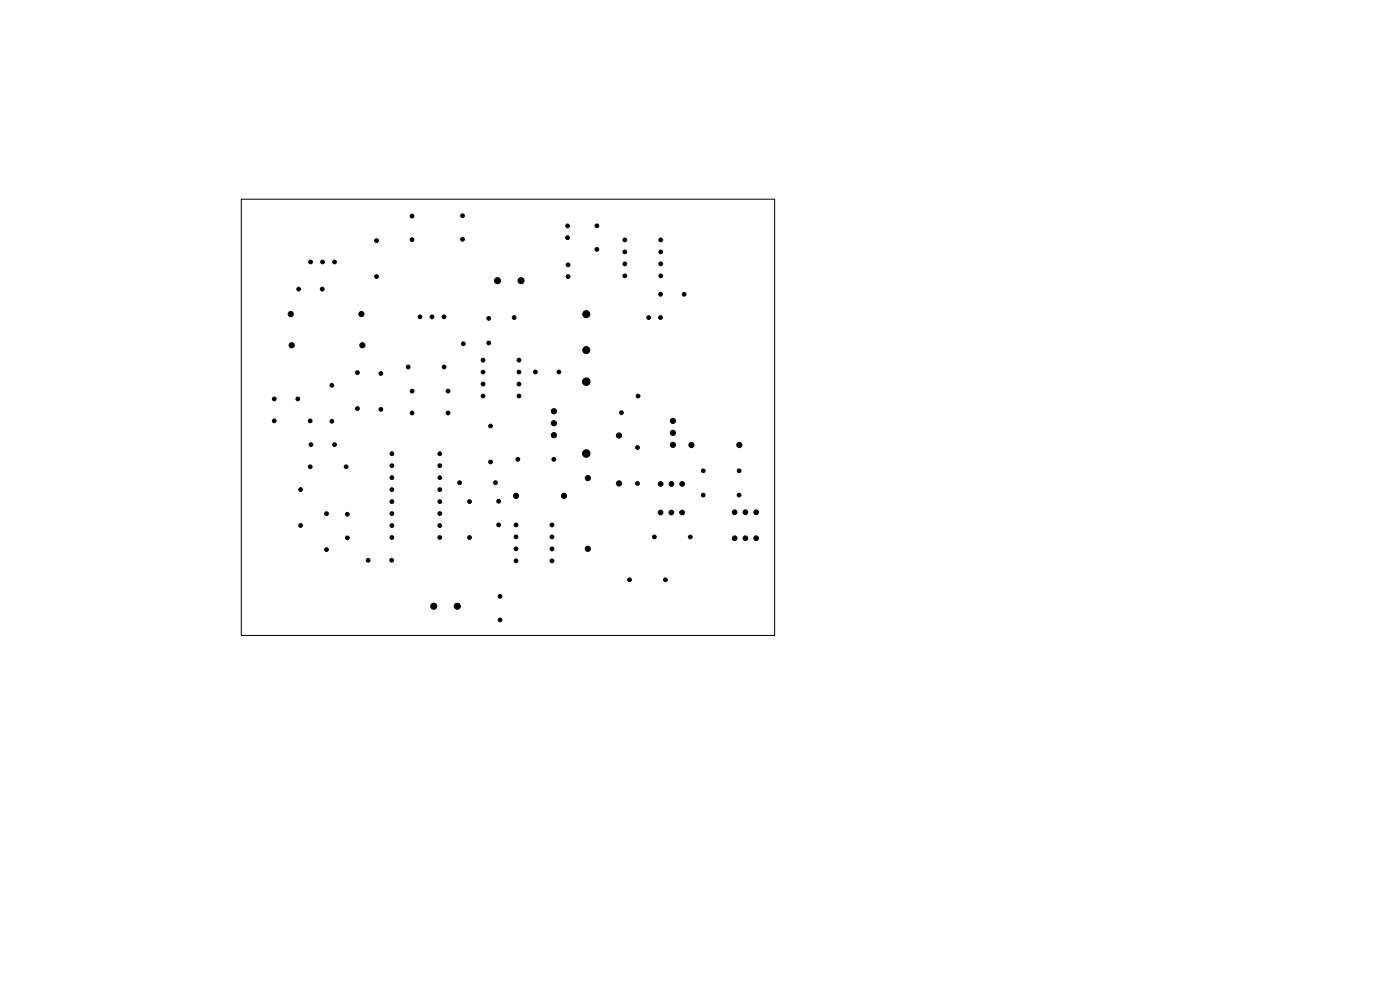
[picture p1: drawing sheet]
<svg xmlns="http://www.w3.org/2000/svg" width="297mm" height="210mm" viewBox="0 0 297 210" stroke-linecap="round" stroke-linejoin="round" font-family="sans-serif">
<path d="M51.2 42.3h113.1v92.5h-113.1z" fill="none" stroke="#000" stroke-width=".21"/>
<g fill="#000" stroke="#000" stroke-width=".21">
<circle cx="65.9" cy="55.6" r=".4"/>
<circle cx="68.4" cy="55.6" r=".4"/>
<circle cx="71" cy="55.6" r=".4"/>
<circle cx="79.9" cy="51" r=".4"/>
<circle cx="79.9" cy="58.7" r=".4"/>
<circle cx="87.4" cy="50.8" r=".4"/>
<circle cx="87.4" cy="45.8" r=".4"/>
<circle cx="98.1" cy="50.8" r=".4"/>
<circle cx="98.1" cy="45.8" r=".4"/>
<circle cx="105.5" cy="59.5" r=".65"/>
<circle cx="110.5" cy="59.5" r=".65"/>
<circle cx="120.4" cy="47.9" r=".4"/>
<circle cx="120.4" cy="50.4" r=".4"/>
<circle cx="120.5" cy="58.7" r=".4"/>
<circle cx="120.5" cy="56.2" r=".4"/>
<circle cx="126.6" cy="52.9" r=".4"/>
<circle cx="126.6" cy="47.9" r=".4"/>
<circle cx="132.6" cy="53.4" r=".4"/>
<circle cx="132.6" cy="50.9" r=".4"/>
<circle cx="132.6" cy="58.5" r=".4"/>
<circle cx="132.6" cy="56" r=".4"/>
<circle cx="140.2" cy="56" r=".4"/>
<circle cx="140.2" cy="53.4" r=".4"/>
<circle cx="140.2" cy="50.9" r=".4"/>
<circle cx="140.2" cy="58.5" r=".4"/>
<circle cx="61.7" cy="66.6" r=".55"/>
<circle cx="61.9" cy="73.2" r=".55"/>
<circle cx="63.4" cy="61.3" r=".4"/>
<circle cx="68.4" cy="61.3" r=".4"/>
<circle cx="75.8" cy="79" r=".4"/>
<circle cx="76.7" cy="66.6" r=".55"/>
<circle cx="76.9" cy="73.2" r=".55"/>
<circle cx="80.8" cy="79.2" r=".4"/>
<circle cx="86.6" cy="77.8" r=".4"/>
<circle cx="89.1" cy="67.2" r=".4"/>
<circle cx="91.6" cy="67.2" r=".4"/>
<circle cx="94.2" cy="67.2" r=".4"/>
<circle cx="94.2" cy="77.8" r=".4"/>
<circle cx="98.3" cy="72.9" r=".4"/>
<circle cx="102.5" cy="76.4" r=".4"/>
<circle cx="102.5" cy="78.9" r=".4"/>
<circle cx="103.7" cy="67.5" r=".4"/>
<circle cx="103.7" cy="72.7" r=".4"/>
<circle cx="109.1" cy="67.4" r=".4"/>
<circle cx="110.1" cy="78.9" r=".4"/>
<circle cx="110.1" cy="76.4" r=".4"/>
<circle cx="113.6" cy="78.9" r=".4"/>
<circle cx="118.6" cy="78.9" r=".4"/>
<circle cx="124.4" cy="74.3" r=".75"/>
<circle cx="124.4" cy="66.6" r=".75"/>
<circle cx="137.6" cy="67.4" r=".4"/>
<circle cx="140.1" cy="67.4" r=".4"/>
<circle cx="140.1" cy="62.4" r=".4"/>
<circle cx="145.1" cy="62.4" r=".4"/>
<circle cx="58.2" cy="84.6" r=".4"/>
<circle cx="58.2" cy="89.3" r=".4"/>
<circle cx="63.2" cy="84.6" r=".4"/>
<circle cx="65.8" cy="89.3" r=".4"/>
<circle cx="65.8" cy="99" r=".4"/>
<circle cx="66" cy="94.3" r=".4"/>
<circle cx="70.4" cy="89.4" r=".4"/>
<circle cx="70.4" cy="81.7" r=".4"/>
<circle cx="71" cy="94.3" r=".4"/>
<circle cx="73.4" cy="99" r=".4"/>
<circle cx="75.8" cy="86.7" r=".4"/>
<circle cx="80.8" cy="86.8" r=".4"/>
<circle cx="83.1" cy="98.8" r=".4"/>
<circle cx="83.1" cy="96.2" r=".4"/>
<circle cx="87.4" cy="87.6" r=".4"/>
<circle cx="87.4" cy="83" r=".4"/>
<circle cx="93.3" cy="96.2" r=".4"/>
<circle cx="93.3" cy="98.8" r=".4"/>
<circle cx="95" cy="87.6" r=".4"/>
<circle cx="95.1" cy="83" r=".4"/>
<circle cx="102.5" cy="81.5" r=".4"/>
<circle cx="102.5" cy="84" r=".4"/>
<circle cx="104.1" cy="90.4" r=".4"/>
<circle cx="104.1" cy="98" r=".4"/>
<circle cx="109.9" cy="97.4" r=".4"/>
<circle cx="110.1" cy="84" r=".4"/>
<circle cx="110.1" cy="81.5" r=".4"/>
<circle cx="117.5" cy="97.4" r=".4"/>
<circle cx="117.5" cy="87.2" r=".55"/>
<circle cx="117.5" cy="92.3" r=".55"/>
<circle cx="117.5" cy="89.8" r=".55"/>
<circle cx="124.4" cy="81" r=".8"/>
<circle cx="124.4" cy="96.2" r=".8"/>
<circle cx="131.3" cy="92.4" r=".55"/>
<circle cx="131.8" cy="87.5" r=".4"/>
<circle cx="135.2" cy="94.9" r=".4"/>
<circle cx="135.4" cy="84" r=".4"/>
<circle cx="142.7" cy="91.8" r=".55"/>
<circle cx="142.7" cy="94.4" r=".55"/>
<circle cx="142.7" cy="89.3" r=".55"/>
<circle cx="146.7" cy="94.4" r=".55"/>
<circle cx="149.2" cy="99.9" r=".4"/>
<circle cx="156.8" cy="99.9" r=".4"/>
<circle cx="156.8" cy="94.4" r=".55"/>
<circle cx="63.8" cy="111.5" r=".4"/>
<circle cx="63.8" cy="103.9" r=".4"/>
<circle cx="69.3" cy="116.6" r=".4"/>
<circle cx="69.3" cy="109" r=".4"/>
<circle cx="73.7" cy="114.1" r=".4"/>
<circle cx="73.7" cy="109.1" r=".4"/>
<circle cx="78.1" cy="118.9" r=".4"/>
<circle cx="83.1" cy="118.9" r=".4"/>
<circle cx="83.1" cy="114" r=".4"/>
<circle cx="83.1" cy="106.4" r=".4"/>
<circle cx="83.1" cy="108.9" r=".4"/>
<circle cx="83.1" cy="111.5" r=".4"/>
<circle cx="83.1" cy="103.9" r=".4"/>
<circle cx="83.1" cy="101.3" r=".4"/>
<circle cx="93.3" cy="111.5" r=".4"/>
<circle cx="93.3" cy="101.3" r=".4"/>
<circle cx="93.3" cy="108.9" r=".4"/>
<circle cx="93.3" cy="106.4" r=".4"/>
<circle cx="93.3" cy="103.9" r=".4"/>
<circle cx="93.3" cy="114" r=".4"/>
<circle cx="97.5" cy="102.4" r=".4"/>
<circle cx="99.6" cy="106.4" r=".4"/>
<circle cx="99.6" cy="114" r=".4"/>
<circle cx="105.1" cy="102.4" r=".4"/>
<circle cx="105.8" cy="106.3" r=".4"/>
<circle cx="105.8" cy="111.3" r=".4"/>
<circle cx="109.5" cy="111.4" r=".4"/>
<circle cx="109.5" cy="113.9" r=".4"/>
<circle cx="109.5" cy="119" r=".4"/>
<circle cx="109.5" cy="116.4" r=".4"/>
<circle cx="109.5" cy="105.2" r=".55"/>
<circle cx="117.1" cy="111.4" r=".4"/>
<circle cx="117.1" cy="113.9" r=".4"/>
<circle cx="117.1" cy="119" r=".4"/>
<circle cx="117.1" cy="116.4" r=".4"/>
<circle cx="119.6" cy="105.2" r=".55"/>
<circle cx="124.7" cy="101.4" r=".55"/>
<circle cx="124.7" cy="116.4" r=".55"/>
<circle cx="131.3" cy="102.5" r=".55"/>
<circle cx="135.2" cy="102.6" r=".4"/>
<circle cx="138.8" cy="113.9" r=".4"/>
<circle cx="140.1" cy="108.7" r=".5"/>
<circle cx="140.2" cy="102.7" r=".5"/>
<circle cx="142.4" cy="108.7" r=".5"/>
<circle cx="142.4" cy="102.7" r=".5"/>
<circle cx="144.7" cy="108.7" r=".5"/>
<circle cx="144.7" cy="102.7" r=".5"/>
<circle cx="146.4" cy="113.9" r=".4"/>
<circle cx="149.2" cy="105" r=".4"/>
<circle cx="155.9" cy="114.2" r=".5"/>
<circle cx="155.9" cy="108.7" r=".5"/>
<circle cx="156.8" cy="105" r=".4"/>
<circle cx="158.1" cy="114.2" r=".5"/>
<circle cx="158.1" cy="108.7" r=".5"/>
<circle cx="160.4" cy="108.7" r=".5"/>
<circle cx="160.4" cy="114.2" r=".5"/>
<circle cx="92" cy="128.6" r=".65"/>
<circle cx="97" cy="128.6" r=".65"/>
<circle cx="106.1" cy="126.5" r=".4"/>
<circle cx="106.1" cy="131.5" r=".4"/>
<circle cx="133.5" cy="123" r=".4"/>
<circle cx="141.2" cy="123" r=".4"/>
</g>
</svg>
